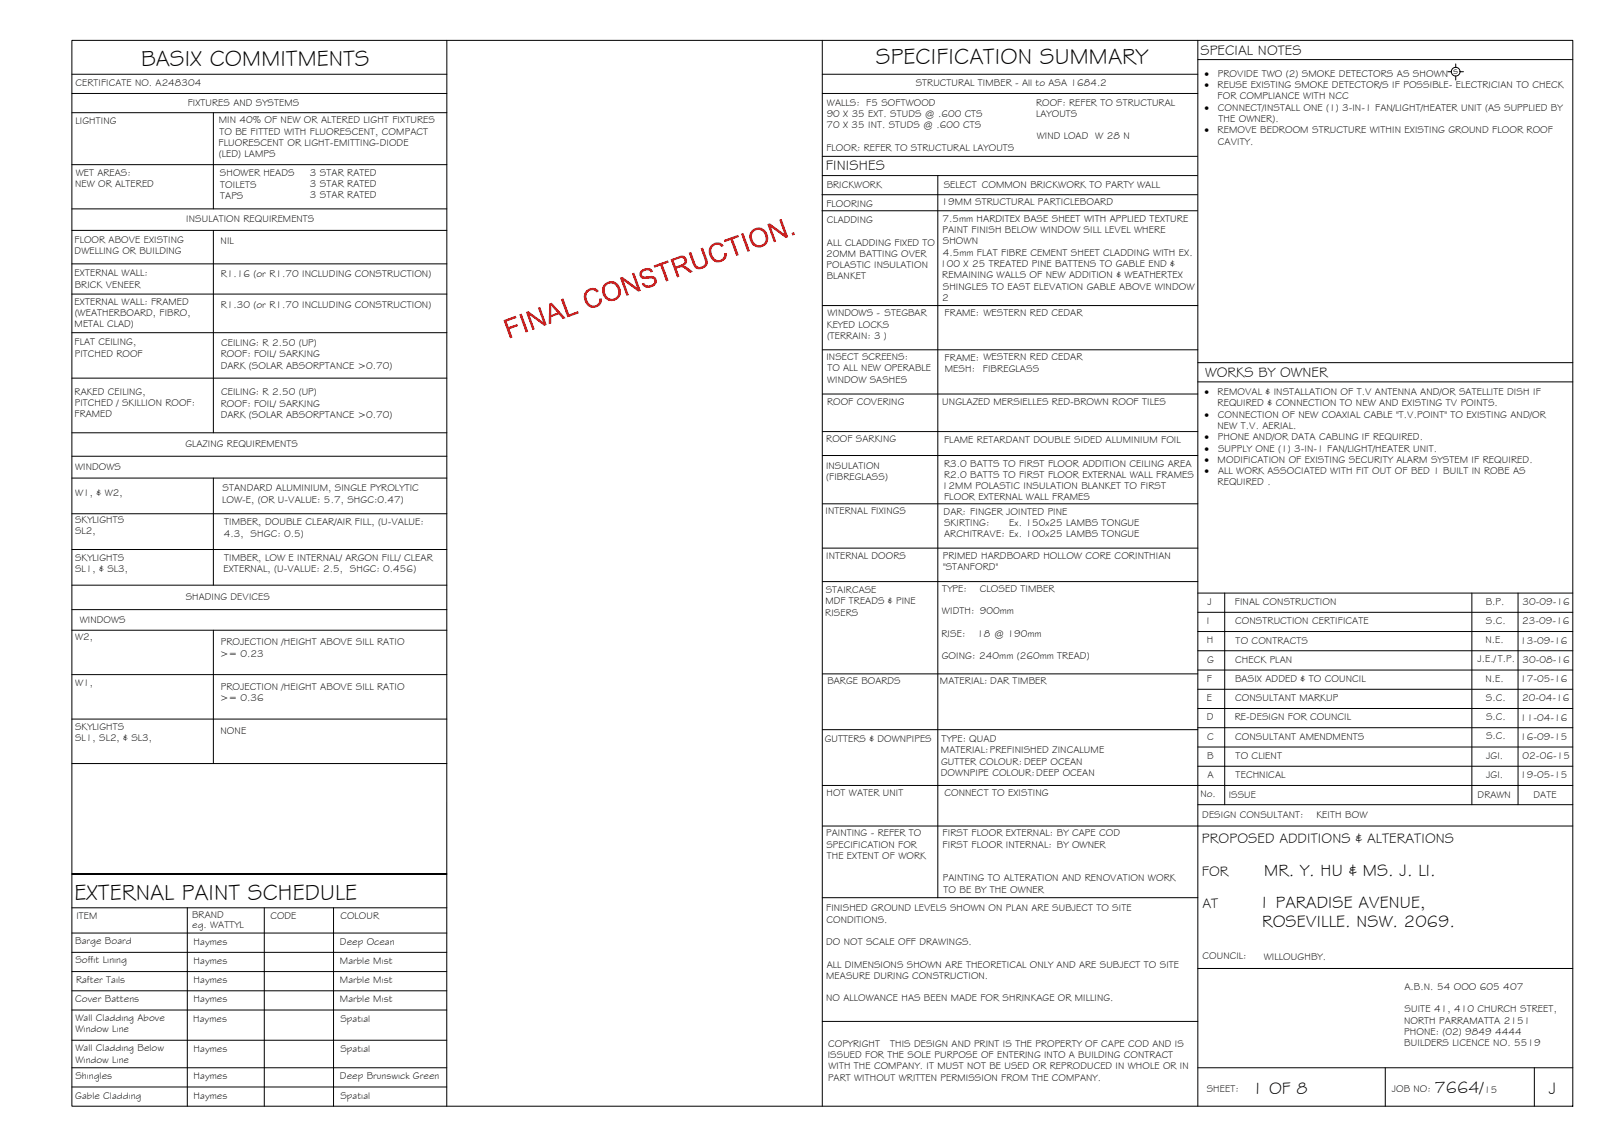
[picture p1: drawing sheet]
<svg xmlns="http://www.w3.org/2000/svg" width="420mm" height="297mm" viewBox="0 0 420 297" stroke-linecap="round" stroke-linejoin="round" font-family="sans-serif">
<defs><g id="words">
<g font-size="5.9">
<text x="36.7" y="17.2">BASIX COMMITMENTS</text>
<text x="227.6" y="16.8">SPECIFICATION SUMMARY</text>
<text x="19.4" y="233.8">EXTERNAL PAINT SCHEDULE</text>
</g>
<g font-size="4.5">
<text x="328.5" y="227.6">MR. Y. HU &amp; MS. J. LI.</text>
<text x="327.1" y="235.9">1 PARADISE AVENUE,</text>
<text x="328" y="240.9">ROSEVILLE. NSW. 2069.</text>
<text x="325.3" y="284.2">1 OF 8</text>
<text x="372.7" y="284.1">7664/</text>
<text x="402.4" y="284.2">J</text>
</g>
<g font-size="3.7">
<text x="311.9" y="14.3">SPECIAL NOTES</text>
<text x="214.6" y="44.2">FINISHES</text>
<text x="313.1" y="98.1">WORKS BY OWNER</text>
<text x="312.3" y="219.2">PROPOSED ADDITIONS &amp; ALTERATIONS</text>
<text x="312.3" y="227.5">FOR</text>
<text x="312.4" y="235.9">AT</text>
</g>
<g font-size="2.6">
<text x="19.6" y="22.5">CERTIFICATE NO. A248304</text>
<text x="237.9" y="22.4">STRUCTURAL TIMBER - All to ASA 1684.2</text>
<text x="313" y="20">·</text>
<text x="313" y="22.9">·</text>
<text x="316.4" y="22.9">REUSE EXISTING SMOKE DETECTOR/S IF POSSIBLE- ELECTRICIAN TO CHECK</text>
<text x="316.4" y="20">PROVIDE TWO (2) SMOKE DETECTORS AS SHOWN</text>
<text x="377.6" y="19.2">s</text>
<text x="48.8" y="27.5">FIXTURES AND SYSTEMS</text>
<text x="214.9" y="27.4">WALLS: F5 SOFTWOOD</text>
<text x="269.2" y="27.4">ROOF: REFER TO STRUCTURAL</text>
<text x="313" y="28.8">·</text>
<text x="316.4" y="25.8">FOR COMPLIANCE WITH NCC</text>
<text x="316.5" y="28.8">CONNECT/INSTALL ONE (1) 3-IN-1 FAN/LIGHT/HEATER UNIT (AS SUPPLIED BY</text>
<text x="19.6" y="32.2">LIGHTING</text>
<text x="56.8" y="32">MIN 40% OF NEW OR ALTERED LIGHT FIXTURES</text>
<text x="57" y="35">TO BE FITTED WITH FLUORESCENT, COMPACT</text>
<text x="214.8" y="33.3">70 X 35 INT. STUDS @ .600 CTS</text>
<text x="214.8" y="30.4">90 X 35 EXT. STUDS @ .600 CTS</text>
<text x="269.2" y="30.4">LAYOUTS</text>
<text x="313" y="34.6">·</text>
<text x="316.4" y="34.6">REMOVE BEDROOM STRUCTURE WITHIN EXISTING GROUND FLOOR ROOF</text>
<text x="316.6" y="31.7">THE OWNER).</text>
<text x="56.8" y="37.9">FLUORESCENT OR LIGHT-EMITTING-DIODE</text>
<text x="56.9" y="40.8">(LED) LAMPS</text>
<text x="214.7" y="39.2">FLOOR: REFER TO STRUCTURAL LAYOUTS</text>
<text x="269.4" y="36.2">WIND LOAD W 28 N</text>
<text x="316.5" y="37.6">CAVITY.</text>
<text x="19.7" y="45.8">WET AREAS:</text>
<text x="57.2" y="45.8">SHOWER HEADS</text>
<text x="80.5" y="45.6">3 STAR RATED</text>
<text x="19.5" y="48.7">NEW OR ALTERED</text>
<text x="57.2" y="48.7">TOILETS</text>
<text x="57.2" y="51.7">TAPS</text>
<text x="80.5" y="48.6">3 STAR RATED</text>
<text x="80.5" y="51.5">3 STAR RATED</text>
<text x="214.7" y="53.8">FLOORING</text>
<text x="214.8" y="48.8">BRICKWORK</text>
<text x="244.7" y="53.3">19MM STRUCTURAL PARTICLEBOARD</text>
<text x="245.2" y="48.7">SELECT COMMON BRICKWORK TO PARTY WALL</text>
<text x="48.4" y="57.8">INSULATION REQUIREMENTS</text>
<text x="214.8" y="58">CLADDING</text>
<text x="244.9" y="57.6">7.5mm HARDITEX BASE SHEET WITH APPLIED TEXTURE</text>
<text x="19.4" y="63.2">FLOOR ABOVE EXISTING</text>
<text x="57.3" y="63.4">NIL</text>
<text x="214.9" y="63.8">ALL CLADDING FIXED TO</text>
<text x="244.9" y="60.6">PAINT FINISH BELOW WINDOW SILL LEVEL WHERE</text>
<text x="245" y="63.5">SHOWN</text>
<text x="19.4" y="66.1">DWELLING OR BUILDING</text>
<text x="19.4" y="71.9">EXTERNAL WALL:</text>
<text x="214.7" y="66.8">20MM BATTING OVER</text>
<text x="214.8" y="69.7">POLASTIC INSULATION</text>
<text x="244.3" y="69.4">100 X 25 TREATED PINE BATTENS TO GABLE END &amp;</text>
<text x="245" y="66.4">4.5mm FLAT FIBRE CEMENT SHEET CLADDING WITH EX.</text>
<text x="19.4" y="74.8">BRICK VENEER</text>
<text x="57.3" y="72.1">R1.16 (or R1.70 INCLUDING CONSTRUCTION)</text>
<text x="214.8" y="72.6">BLANKET</text>
<text x="244.8" y="72.3">REMAINING WALLS OF NEW ADDITION &amp; WEATHERTEX</text>
<text x="245" y="75.2">SHINGLES TO EAST ELEVATION GABLE ABOVE WINDOW</text>
<text x="19.4" y="79.2">EXTERNAL WALL: FRAMED</text>
<text x="19.4" y="82.2">(WEATHERBOARD, FIBRO,</text>
<text x="57.3" y="79.9">R1.30 (or R1.70 INCLUDING CONSTRUCTION)</text>
<text x="215" y="82.2">WINDOWS - STEGBAR</text>
<text x="244.8" y="78.1">2</text>
<text x="245.5" y="82.2">FRAME: WESTERN RED CEDAR</text>
<text x="19.4" y="89.7">FLAT CEILING,</text>
<text x="19.4" y="85.1">METAL CLAD)</text>
<text x="57.4" y="90">CEILING: R 2.50 (UP)</text>
<text x="214.8" y="85.1">KEYED LOCKS</text>
<text x="214.9" y="88.1">(TERRAIN: 3 )</text>
<text x="19.4" y="92.7">PITCHED ROOF</text>
<text x="57.3" y="92.9">ROOF: FOIL/ SARKING</text>
<text x="57.3" y="95.8">DARK (SOLAR ABSORPTANCE &gt;0.70)</text>
<text x="214.7" y="93.6">INSECT SCREENS:</text>
<text x="245.5" y="93.7">FRAME: WESTERN RED CEDAR</text>
<text x="214.9" y="99.5">WINDOW SASHES</text>
<text x="215" y="96.5">TO ALL NEW OPERABLE</text>
<text x="245.5" y="96.7">MESH:</text>
<text x="255.4" y="96.6">FIBREGLASS</text>
<text x="19.4" y="102.5">RAKED CEILING,</text>
<text x="19.4" y="105.5">PITCHED / SKILLION ROOF:</text>
<text x="57.3" y="105.7">ROOF: FOIL/ SARKING</text>
<text x="57.4" y="102.7">CEILING: R 2.50 (UP)</text>
<text x="214.9" y="105.1">ROOF COVERING</text>
<text x="244.8" y="105.4">UNGLAZED MERSIELLES RED-BROWN ROOF TILES</text>
<text x="313" y="102.7">·</text>
<text x="316.4" y="102.7">REMOVAL &amp; INSTALLATION OF T.V ANTENNA AND/OR SATELLITE DISH IF</text>
<text x="316.4" y="105.6">REQUIRED &amp; CONNECTION TO NEW AND EXISTING TV POINTS.</text>
<text x="19.4" y="108.4">FRAMED</text>
<text x="57.3" y="108.6">DARK (SOLAR ABSORPTANCE &gt;0.70)</text>
<text x="313" y="108.6">·</text>
<text x="316.4" y="111.5">NEW T.V. AERIAL.</text>
<text x="316.5" y="108.6">CONNECTION OF NEW COAXIAL CABLE &quot;T.V.POINT&quot; TO EXISTING AND/OR</text>
<text x="48.2" y="116.2">GLAZING REQUIREMENTS</text>
<text x="214.7" y="114.9">ROOF SARKING</text>
<text x="245.3" y="115">FLAME RETARDANT DOUBLE SIDED ALUMINIUM FOIL</text>
<text x="313" y="114.4">·</text>
<text x="313" y="117.4">·</text>
<text x="316.4" y="114.4">PHONE AND/OR DATA CABLING IF REQUIRED.</text>
<text x="316.5" y="117.4">SUPPLY ONE (1) 3-IN-1 FAN/LIGHT/HEATER UNIT.</text>
<text x="19.5" y="122.1">WINDOWS</text>
<text x="214.6" y="121.9">INSULATION</text>
<text x="214.7" y="124.9">(FIBREGLASS)</text>
<text x="245.3" y="121.2">R3.0 BATTS TO FIRST FLOOR ADDITION CEILING AREA</text>
<text x="245.3" y="124.2">R2.0 BATTS TO FIRST FLOOR EXTERNAL WALL FRAMES</text>
<text x="313" y="120.3">·</text>
<text x="313" y="123.2">·</text>
<text x="316.4" y="120.3">MODIFICATION OF EXISTING SECURITY ALARM SYSTEM IF REQUIRED.</text>
<text x="316.5" y="123.2">ALL WORK ASSOCIATED WITH FIT OUT OF BED 1 BUILT IN ROBE AS</text>
<text x="19.5" y="129">W1, &amp; W2,</text>
<text x="57.7" y="130.6">LOW-E, (OR U-VALUE: 5.7, SHGC:0.47)</text>
<text x="57.8" y="127.7">STANDARD ALUMINIUM, SINGLE PYROLYTIC</text>
<text x="244.8" y="127.1">12MM POLASTIC INSULATION BLANKET TO FIRST</text>
<text x="245.3" y="130">FLOOR EXTERNAL WALL FRAMES</text>
<text x="316.4" y="126.2">REQUIRED .</text>
<text x="19.5" y="135.9">SKYLIGHTS</text>
<text x="58.3" y="136.5">TIMBER, DOUBLE CLEAR/AIR FILL, (U-VALUE:</text>
<text x="214.5" y="133.6">INTERNAL FIXINGS</text>
<text x="245.2" y="133.7">DAR: FINGER JOINTED PINE</text>
<text x="245.3" y="136.7">SKIRTING:</text>
<text x="262.3" y="136.7">Ex. 150x25 LAMBS TONGUE</text>
<text x="19.5" y="138.8">SL2,</text>
<text x="58.2" y="139.5">4.3, SHGC: 0.5)</text>
<text x="245.3" y="139.6">ARCHITRAVE: Ex. 100x25 LAMBS TONGUE</text>
<text x="19.5" y="145.8">SKYLIGHTS</text>
<text x="19.5" y="148.7">SL1, &amp; SL3,</text>
<text x="58.1" y="148.7">EXTERNAL, (U-VALUE: 2.5, SHGC: 0.456)</text>
<text x="58.3" y="145.8">TIMBER, LOW E INTERNAL/ ARGON FILL/ CLEAR</text>
<text x="214.7" y="145.3">INTERNAL DOORS</text>
<text x="245" y="145.2">PRIMED HARDBOARD HOLLOW CORE CORINTHIAN</text>
<text x="245" y="148.2">&quot;STANFORD&quot;</text>
<text x="48.3" y="156">SHADING DEVICES</text>
<text x="214.6" y="154.2">STAIRCASE</text>
<text x="244.8" y="153.7">TYPE:</text>
<text x="254.6" y="153.7">CLOSED TIMBER</text>
<text x="20.7" y="161.9">WINDOWS</text>
<text x="214.4" y="160">RISERS</text>
<text x="214.5" y="157.1">MDF TREADS &amp; PINE</text>
<text x="244.8" y="159.6">WIDTH: 900mm</text>
<text x="313.8" y="157.2">J</text>
<text x="320.9" y="157.2">FINAL CONSTRUCTION</text>
<text x="386" y="157.1">B.P.</text>
<text x="395.6" y="157.3">30-09-16</text>
<text x="19.5" y="166.3">W2,</text>
<text x="57.4" y="167.7">PROJECTION /HEIGHT ABOVE SILL RATIO</text>
<text x="244.6" y="165.4">RISE:</text>
<text x="253.9" y="165.5">18 @ 190mm</text>
<text x="313.5" y="162.2">I</text>
<text x="313.6" y="167.2">H</text>
<text x="320.9" y="162.2">CONSTRUCTION CERTIFICATE</text>
<text x="321.1" y="167.2">TO CONTRACTS</text>
<text x="386" y="167.1">N.E.</text>
<text x="386.1" y="162.2">S.C.</text>
<text x="395" y="167.3">13-09-16</text>
<text x="395.5" y="162.3">23-09-16</text>
<text x="57.2" y="170.7">&gt;= 0.23</text>
<text x="244.7" y="171.3">GOING: 240mm (260mm TREAD)</text>
<text x="313.7" y="172.2">G</text>
<text x="320.9" y="172.2">CHECK PLAN</text>
<text x="383.9" y="172.1">J.E./T.P.</text>
<text x="395.6" y="172.3">30-08-16</text>
<text x="19.5" y="178.2">W1,</text>
<text x="57.4" y="179.3">PROJECTION /HEIGHT ABOVE SILL RATIO</text>
<text x="215" y="177.8">BARGE BOARDS</text>
<text x="244.2" y="177.8">MATERIAL: DAR TIMBER</text>
<text x="313.6" y="177.2">F</text>
<text x="320.9" y="177.2">BASIX ADDED &amp; TO COUNCIL</text>
<text x="386" y="177.1">N.E.</text>
<text x="395" y="177.3">17-05-16</text>
<text x="57.2" y="182.2">&gt;= 0.36</text>
<text x="313.6" y="182.2">E</text>
<text x="320.9" y="182.2">CONSULTANT MARKUP</text>
<text x="386.1" y="182.2">S.C.</text>
<text x="395.5" y="182.3">20-04-16</text>
<text x="19.5" y="189.7">SKYLIGHTS</text>
<text x="57.3" y="190.8">NONE</text>
<text x="313.6" y="187.2">D</text>
<text x="320.9" y="187.2">RE-DESIGN FOR COUNCIL</text>
<text x="386.1" y="187.1">S.C.</text>
<text x="395" y="187.3">11-04-16</text>
<text x="19.5" y="192.7">SL1, SL2, &amp; SL3,</text>
<text x="214.3" y="192.7">GUTTERS &amp; DOWNPIPES</text>
<text x="244.5" y="195.8">MATERIAL:PREFINISHED ZINCALUME</text>
<text x="244.7" y="192.9">TYPE: QUAD</text>
<text x="313.7" y="197.2">B</text>
<text x="313.7" y="192.2">C</text>
<text x="320.9" y="192.2">CONSULTANT AMENDMENTS</text>
<text x="321.1" y="197.2">TO CLIENT</text>
<text x="386.1" y="192.1">S.C.</text>
<text x="386.2" y="197.1">JGI.</text>
<text x="395" y="192.3">16-09-15</text>
<text x="395.6" y="197.3">02-06-15</text>
<text x="244.5" y="201.7">DOWNPIPE COLOUR:DEEP OCEAN</text>
<text x="244.5" y="198.7">GUTTER COLOUR: DEEP OCEAN</text>
<text x="313.7" y="202.2">A</text>
<text x="321.1" y="202.2">TECHNICAL</text>
<text x="386.2" y="202.2">JGI.</text>
<text x="395" y="202.3">19-05-15</text>
<text x="214.8" y="206.8">HOT WATER UNIT</text>
<text x="245.4" y="207">CONNECT TO EXISTING</text>
<text x="311.9" y="207.1">No.</text>
<text x="319.3" y="207.3">ISSUE</text>
<text x="383.9" y="207.5">DRAWN</text>
<text x="398.5" y="207.4">DATE</text>
<text x="312.4" y="212.6">DESIGN CONSULTANT:</text>
<text x="342.1" y="212.6">KEITH BOW</text>
<text x="214.7" y="217.3">PAINTING - REFER TO</text>
<text x="214.7" y="220.3">SPECIFICATION FOR</text>
<text x="244.9" y="217.3">FIRST FLOOR EXTERNAL: BY CAPE COD</text>
<text x="244.9" y="220.3">FIRST FLOOR INTERNAL: BY OWNER</text>
<text x="214.8" y="223.2">THE EXTENT OF WORK</text>
<text x="245" y="229">PAINTING TO ALTERATION AND RENOVATION WORK</text>
<text x="245.1" y="232">TO BE BY THE OWNER</text>
<text x="19.8" y="238.9">ITEM</text>
<text x="49.9" y="238.6">BRAND</text>
<text x="70.3" y="238.9">CODE</text>
<text x="88.5" y="238.8">COLOUR</text>
<text x="214.7" y="236.8">FINISHED GROUND LEVELS SHOWN ON PLAN ARE SUBJECT TO SITE</text>
<text x="214.8" y="239.7">CONDITIONS.</text>
<text x="19.5" y="245.4">Barge Board</text>
<text x="50" y="241.1">eg. WATTYL</text>
<text x="50.3" y="245.5">Haymes</text>
<text x="88.3" y="245.5">Deep Ocean</text>
<text x="214.7" y="245.6">DO NOT SCALE OFF DRAWINGS.</text>
<text x="19.6" y="250.4">Soffit Lining</text>
<text x="50.3" y="250.5">Haymes</text>
<text x="88.3" y="250.5">Marble Mist</text>
<text x="214.8" y="251.5">ALL DIMENSIONS SHOWN ARE THEORETICAL ONLY AND ARE SUBJECT TO SITE</text>
<text x="312.5" y="249.3">COUNCIL:</text>
<text x="328.4" y="249.4">WILLOUGHBY.</text>
<text x="19.8" y="255.5">Rafter Tails</text>
<text x="50.3" y="255.5">Haymes</text>
<text x="88.3" y="255.5">Marble Mist</text>
<text x="214.7" y="254.4">MEASURE DURING CONSTRUCTION.</text>
<text x="364.9" y="257.3">A.B.N. 54 OOO 605 407</text>
<text x="19.6" y="260.4">Cover Battens</text>
<text x="50.3" y="260.5">Haymes</text>
<text x="88.3" y="260.5">Marble Mist</text>
<text x="214.7" y="260.3">NO ALLOWANCE HAS BEEN MADE FOR SHRINKAGE OR MILLING.</text>
<text x="364.9" y="263.1">SUITE 41, 410 CHURCH STREET,</text>
<text x="19.6" y="265.4">Wall Cladding Above</text>
<text x="19.6" y="268.3">Window Line</text>
<text x="50.2" y="265.5">Haymes</text>
<text x="88.4" y="265.5">Spatial</text>
<text x="364.8" y="266">NORTH PARRAMATTA 2151</text>
<text x="364.9" y="269">PHONE: (02) 9849 4444</text>
<text x="19.6" y="273.2">Wall Cladding Below</text>
<text x="50.3" y="273.4">Haymes</text>
<text x="88.4" y="273.4">Spatial</text>
<text x="215.1" y="274.9">ISSUED FOR THE SOLE PURPOSE OF ENTERING INTO A BUILDING CONTRACT</text>
<text x="215.2" y="272">COPYRIGHT</text>
<text x="231.3" y="272">THIS DESIGN AND PRINT IS THE PROPERTY OF CAPE COD AND IS</text>
<text x="364.9" y="271.9">BUILDERS LICENCE NO. 5519</text>
<text x="19.6" y="280.5">Shingles</text>
<text x="19.6" y="276.1">Window Line</text>
<text x="50.3" y="280.5">Haymes</text>
<text x="88.3" y="280.5">Deep Brunswick Green</text>
<text x="215.2" y="280.8">PART WITHOUT WRITTEN PERMISSION FROM THE COMPANY.</text>
<text x="215.3" y="277.9">WITH THE COMPANY. IT MUST NOT BE USED OR REPRODUCED IN WHOLE OR IN</text>
<text x="19.6" y="285.5">Gable Cladding</text>
<text x="50.3" y="285.5">Haymes</text>
<text x="88.4" y="285.5">Spatial</text>
<text x="313.6" y="283.8">SHEET:</text>
<text x="361.7" y="283.9">JOB NO:</text>
<text x="385.6" y="284.1">15</text>
</g>
</g></defs>
<!-- layer: BORDER -->
<g fill="none" stroke="#000" stroke-width=".26">
<path d="M18.7 10.5h390v277h-390zM116.1 10.5v277M213.7 19.3h97.5M213.7 10.5v277M311.2 15.5h97.5M311.2 10.5v277M213.7 24.3h97.5M213.6 54.8h97.5M213.6 50.6h97.5M213.7 45.6h97.4M213.7 40.6h97.4M243.7 45.6v187.7"/>
<path d="M213.7 79.4h97.5M213.7 90.9h97.5M311.2 94.2h97.5M311.2 99.2h97.5M213.7 112.2h97.5M213.7 102.4h97.5M213.7 118.4h97.5M213.7 130.9h97.5M213.7 142.4h97.5M213.7 151.1h97.5M311.2 159.1h97.5M318.2 154.1v55"/>
<path d="M382.4 154.1v55M394.4 154.1v55M213.7 175.1h97.5M311.2 179.1h97.5M311.2 174.1h97.5M311.2 169.1h97.5M311.2 164.1h97.5M213.7 189.6h97.5M311.2 199.1h97.5M311.2 194.1h97.5M311.2 189.1h97.5M311.2 184.1h97.5"/>
<path d="M213.7 204.1h195M213.7 214.7h195M311.2 209.1h97.5M18.7 235.9h97.4M48.7 235.9v51.6M68.7 235.9v51.6M86.7 235.9v51.6M116.1 227.1h-97.4h97.4M213.7 233.3h97.5M18.7 242.5h97.4M18.7 247.5h97.4M18.7 252.5h97.4"/>
<path d="M18.7 257.5h97.4M311.2 251.7h97.5M18.7 277.5h97.4M18.7 262.5h97.4M18.7 270.3h97.4M213.7 265.4h97.5M311.2 277.5h97.5M359.9 277.5v10M398.7 277.5v10M18.7 282.5h97.4"/>
</g>
<!-- layer: BASIX -->
<g fill="none" stroke="#000" stroke-width=".26">
<path d="M18.7 19.3h97.4M18.7 24.3h97.4M18.7 29.3h97.4M55.4 29.3v25M18.7 42.8h97.4M18.7 54.3h97.4M18.7 59.9h97.4M55.4 59.9v52.6M18.7 68.6h97.4M18.7 76.4h97.4M18.7 98.3h97.4M18.7 86.5h97.4"/>
<path d="M18.7 118.6h97.4M18.7 112.5h97.4M18.7 133.5h97.4M18.7 124.2h97.4M55.4 124.2v27.9M18.7 158.4h97.4M18.7 142.8h97.4M18.7 152.1h97.4M18.7 163.8h97.4M18.7 175.3h97.4M55.4 163.8v34.6M18.7 186.9h97.4"/>
<path d="M18.7 198.4h97.4"/>
</g>
<!-- layer: SERVICES -->
<g fill="none" stroke="#000" stroke-width=".26">
<path d="M376.2 18.6h.9M378.3 16.6v.9M378.3 19.8v1M379.4 18.6h.9"/>
<circle cx="378.2" cy="18.6" r="1.13"/>
</g>
<!-- layer: Stamp - Final Construction -->
<g fill="#f00">
<path d="M130.8 83.2l3.2-1.1 .2 .5-2.6 .9 .6 1.5 2.2-.8 .2 .5-2.2 .8 .8 2.2-.7 .2z"/>
<path d="M134.9 81.7l.6-.2 1.8 4.7-.7 .2z"/>
<path d="M136.7 81.1l.6-.2 3.8 2.8-1.4-3.7 .6-.3 1.8 4.7-.7 .3-3.8-2.8 1.3 3.7-.5 .2z"/>
<path d="M145.7 77.8l.7-.3 1.5 4.2 2.3-.9 .2 .6-2.9 1.1z"/>
<path d="M152.2 75.7l.7-.6 1-.3 .6 .1 .7 .4 .4 .4-.5 .3-1-.6-1.2 .4-.5 .8v.9l.6 1.3 1 .6 .7-.1 .6-.3 .4-.6v-.8l.7-.1-.1 .9-.3 .8-.6 .5-1.1 .3-.9-.1-.7-.4-.6-.8-.4-1.2 .1-1z"/>
<path d="M161.1 72.2l.6-.2 3.8 2.8-1.3-3.7 .6-.2 1.7 4.7-.6 .2-3.8-2.8 1.3 3.7-.6 .2z"/>
<path d="M166.7 70.2l1.5-.6 .7 .2 .5 .3 .3 .5-.6 .2-.5-.5h-.8l-.9 .5-.1 .6 .4 .4 2.2-.1 .9 .3 .4 1.1-.2 .6-.4 .5-1.6 .6-.8-.1-.5-.3-.4-.7 .5-.2 .6 .6h1l.9-.5 .2-.6-.2-.4-.4-.2-1.8 .1-1-.3-.4-.5v-.7z"/>
<path d="M169.8 69l3.8-1.3 .2 .5-1.6 .6 1.5 4.1-.6 .2-1.5-4.1-1.6 .6z"/>
<path d="M179 65.7l.6-.2 1.4 3.5 .5 .4 .8-.1 .6-.3 .3-.6-.1-1-1.1-2.8 .7-.2 1.1 3.3 .1 .8-.3 .6-.5 .5-1.1 .3-1.2-.1-.7-1z"/>
<path d="M184.6 63.9l.7-.6 1-.3 .9 .2 .6 .3 .3 .4-.6 .3-.8-.6-1.1 .2-.7 .8-.1 .9 .6 1.5 1 .6 1.2-.3 .5-.5 .1-1 .6-.1v.9l-.5 .9-.7 .5-.9 .2-.8-.1-.8-.5-.6-1-.3-1v-.9z"/>
<path d="M188.1 62.4l3.7-1.4 .2 .6-1.6 .6 1.5 4.1-.6 .2-1.5-4.1-1.5 .5z"/>
<path d="M192.5 60.8l.7-.3 1.7 4.7-.7 .3z"/>
<path d="M199.4 58.3l.6-.3 3.8 2.8-1.3-3.7 .6-.2 1.7 4.7-.7 .2-3.8-2.8 1.4 3.8-.6 .2z"/>
<path d="M205.7 60.6l.6-.3 .3 .7-.7 .2z"/>
<path d="M142.7 78.9l.6-.2 3.7 4-.7 .2-1.1-1.2-2 .7v1.6l-.6 .3zM143.2 79.3v2.5l1.6-.5z"/>
<path d="M157 73.8l.8-.5 .8-.2 1.2 .2 .6 .4 .7 1.1 .2 1.1-.1 .9-.5 .7-.9 .6-1.2 .1-.7-.2-.8-.6-.4-.8-.3-1 .2-1.1zM157.5 74.2l-.4 1.2 .6 1.6 .4 .4 .8 .3 1.2-.4 .4-.6 .2-.9-.7-1.6-1.1-.5-.8 .1z"/>
<path d="M174.2 67.4l2.6-.9h1l.5 .6 .2 .7-.2 .7-.7 .6 .9 .3 1.6 1.2-.8 .3-2-1.4h-.8l-.7 .3 .8 2.1-.7 .2zM175 67.7l.6 1.6 1.8-.7 .4-.6-.1-.6-.5-.4z"/>
<path d="M195.3 59.9l.8-.5 .9-.3 1 .2 .7 .4 .5 .7 .4 1.3-.1 1-.4 .7-.6 .6-1.1 .3h-.7l-1-.5-.5-.7-.5-1.2 .1-1.2zM195.8 60.2l-.4 .7v.6l.5 1.5 1.1 .7 1.3-.3 .4-.4 .3-.8-.2-1-.4-.8-.4-.4-.8-.3-.9 .2z"/>
</g>
<!-- layer: BORDER -->
<path d="M311.2 154.1h97.5" fill="none" stroke="#000" stroke-width=".26"/>
<use href="#words"/>
</svg>
